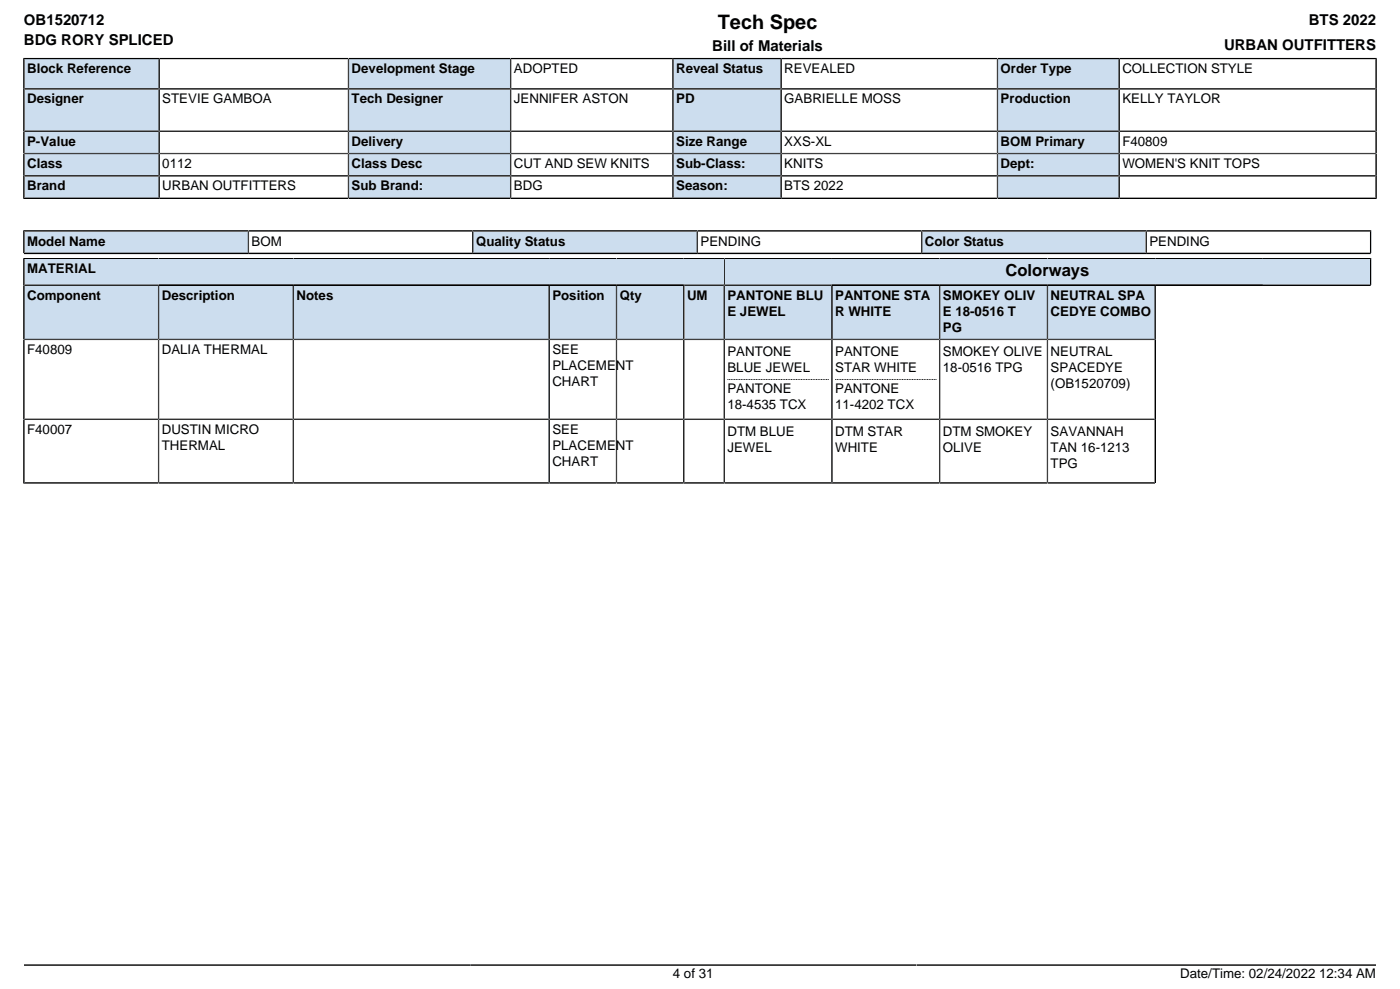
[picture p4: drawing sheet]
<svg xmlns="http://www.w3.org/2000/svg" width="297mm" height="210mm" viewBox="0 0 297 210" stroke-linecap="round" stroke-linejoin="round" font-family="sans-serif">
<defs><g id="words">
<text font-size="4.2" x="152.4" y="6.2">Tech Spec</text>
<text font-size="3.5" x="213.4" y="58.6">Colorways</text>
<g font-size="3.2">
<text x="5.1" y="5.3">OB1520712</text>
<text x="277.8" y="5.3">BTS 2022</text>
<text x="5.1" y="9.6">BDG RORY SPLICED</text>
<text x="151.2" y="10.8">Bill of Materials</text>
<text x="259.8" y="10.6">URBAN OUTFITTERS</text>
</g>
<g font-size="2.8">
<text x="5.8" y="15.5">Block Reference</text>
<text x="74.6" y="15.5">Development Stage</text>
<text x="109.1" y="15.5">ADOPTED</text>
<text x="143.5" y="15.5">Reveal Status</text>
<text x="166.5" y="15.5">REVEALED</text>
<text x="212.4" y="15.5">Order Type</text>
<text x="238.2" y="15.5">COLLECTION STYLE</text>
<text x="5.8" y="22">Designer</text>
<text x="34.5" y="22">STEVIE GAMBOA</text>
<text x="74.6" y="22">Tech Designer</text>
<text x="109.1" y="22">JENNIFER ASTON</text>
<text x="143.5" y="22">PD</text>
<text x="166.5" y="22">GABRIELLE MOSS</text>
<text x="212.4" y="22">Production</text>
<text x="238.2" y="22">KELLY TAYLOR</text>
<text x="5.8" y="30.9">P-Value</text>
<text x="5.8" y="35.7">Class</text>
<text x="34.5" y="35.7">0112</text>
<text x="74.6" y="30.9">Delivery</text>
<text x="74.6" y="35.7">Class Desc</text>
<text x="109.1" y="35.7">CUT AND SEW KNITS</text>
<text x="143.5" y="30.9">Size Range</text>
<text x="143.5" y="35.7">Sub-Class:</text>
<text x="166.5" y="30.9">XXS-XL</text>
<text x="166.5" y="35.7">KNITS</text>
<text x="212.4" y="30.9">BOM Primary</text>
<text x="212.4" y="35.7">Dept:</text>
<text x="238.2" y="30.9">F40809</text>
<text x="238.2" y="35.7">WOMEN'S KNIT TOPS</text>
<text x="5.8" y="40.4">Brand</text>
<text x="34.5" y="40.4">URBAN OUTFITTERS</text>
<text x="74.6" y="40.4">Sub Brand:</text>
<text x="109.1" y="40.4">BDG</text>
<text x="143.5" y="40.4">Season:</text>
<text x="166.5" y="40.4">BTS 2022</text>
<text x="5.8" y="52.1">Model Name</text>
<text x="53.4" y="52.1">BOM</text>
<text x="101" y="52.1">Quality Status</text>
<text x="148.7" y="52.1">PENDING</text>
<text x="196.3" y="52.1">Color Status</text>
<text x="244" y="52.1">PENDING</text>
<text x="5.8" y="58">MATERIAL</text>
<text x="5.8" y="63.6">Component</text>
<text x="34.3" y="63.6">Description</text>
<text x="62.9" y="63.6">Notes</text>
<text x="117.2" y="63.6">Position</text>
<text x="131.5" y="63.6">Qty</text>
<text x="145.8" y="63.6">UM</text>
<text x="154.4" y="63.6">PANTONE BLU</text>
<text x="177.3" y="63.6">PANTONE STA</text>
<text x="200.1" y="63.6">SMOKEY OLIV</text>
<text x="223" y="63.6">NEUTRAL SPA</text>
<text x="154.4" y="67">E JEWEL</text>
<text x="177.3" y="67">R WHITE</text>
<text x="200.1" y="67">E 18-0516 T</text>
<text x="200.1" y="70.4">PG</text>
<text x="223" y="67">CEDYE COMBO</text>
<text x="5.8" y="75.1">F40809</text>
<text x="34.3" y="75.1">DALIA THERMAL</text>
<text x="117.2" y="75.1">SEE</text>
<text x="154.4" y="75.6">PANTONE</text>
<text x="177.3" y="75.6">PANTONE</text>
<text x="200.1" y="75.6">SMOKEY OLIVE</text>
<text x="223" y="75.6">NEUTRAL</text>
<text x="117.2" y="78.5">PLACEMENT</text>
<text x="117.2" y="81.9">CHART</text>
<text x="154.4" y="79">BLUE JEWEL</text>
<text x="154.4" y="83.4">PANTONE</text>
<text x="177.3" y="79">STAR WHITE</text>
<text x="177.3" y="83.4">PANTONE</text>
<text x="200.1" y="79">18-0516 TPG</text>
<text x="223" y="79">SPACEDYE</text>
<text x="223" y="82.4">(OB1520709)</text>
<text x="154.4" y="86.8">18-4535 TCX</text>
<text x="177.3" y="86.8">11-4202 TCX</text>
<text x="5.8" y="92">F40007</text>
<text x="34.3" y="92">DUSTIN MICRO</text>
<text x="34.3" y="95.4">THERMAL</text>
<text x="117.2" y="92">SEE</text>
<text x="117.2" y="95.4">PLACEMENT</text>
<text x="154.4" y="92.5">DTM BLUE</text>
<text x="154.4" y="95.9">JEWEL</text>
<text x="177.3" y="92.5">DTM STAR</text>
<text x="177.3" y="95.9">WHITE</text>
<text x="200.1" y="92.5">DTM SMOKEY</text>
<text x="200.1" y="95.9">OLIVE</text>
<text x="223" y="92.5">SAVANNAH</text>
<text x="223" y="95.9">TAN 16-1213</text>
<text x="117.2" y="98.8">CHART</text>
<text x="223" y="99.3">TPG</text>
<text x="142.8" y="207.6">4 of 31</text>
<text x="250.5" y="207.6">Date/Time: 02/24/2022 12:34 AM</text>
</g>
</g></defs>
<path d="M5.3 12.6h28.3v6.1h-28.3z" fill="#cde"/>
<path d="M5.1 12.3v6.6h68.9v-6.5h-69.1M33.8 12.4v6.5" fill="none" stroke="#000" stroke-width=".35"/>
<path d="M74.1 12.6h34.1v6.1h-34.1z" fill="#cde"/>
<path d="M74 12.4h68.8v6.5h-68.8zM108.4 12.4v6.5" fill="none" stroke="#000" stroke-width=".35"/>
<path d="M143 12.6h22.6v6.1h-22.6z" fill="#cde"/>
<path d="M142.8 12.4h68.9v6.5h-68.9zM165.8 12.4v6.5" fill="none" stroke="#000" stroke-width=".35"/>
<path d="M211.9 12.6h25.5v6.1h-25.5z" fill="#cde"/>
<path d="M237.6 12.4v6.5M292.1 12.3v6.6h-80.4v-6.5h80.6" fill="none" stroke="#000" stroke-width=".35"/>
<path d="M5.3 19h28.3v8.7h-28.3z" fill="#cde"/>
<path d="M5.1 18.9h68.9v8.9h-68.9zM33.8 18.9v8.9" fill="none" stroke="#000" stroke-width=".35"/>
<path d="M74.1 19h34.1v8.7h-34.1z" fill="#cde"/>
<path d="M74 18.9h68.8v8.9h-68.8zM108.4 18.9v8.9" fill="none" stroke="#000" stroke-width=".35"/>
<path d="M143 19h22.6v8.7h-22.6z" fill="#cde"/>
<path d="M142.8 18.9h68.9v8.9h-68.9zM165.8 18.9v8.9" fill="none" stroke="#000" stroke-width=".35"/>
<path d="M211.9 19h25.5v8.7h-25.5z" fill="#cde"/>
<path d="M211.7 18.9h80.4v8.9h-80.4zM237.6 18.9v8.9" fill="none" stroke="#000" stroke-width=".35"/>
<path d="M5.3 28h28.3v4.4h-28.3z" fill="#cde"/>
<path d="M5.1 27.8h68.9v4.8h-68.9zM33.8 27.8v4.8" fill="none" stroke="#000" stroke-width=".35"/>
<path d="M74.1 28h34.1v4.4h-34.1z" fill="#cde"/>
<path d="M74 27.8h68.8v4.8h-68.8zM108.4 27.8v4.8" fill="none" stroke="#000" stroke-width=".35"/>
<path d="M143 28h22.6v4.4h-22.6z" fill="#cde"/>
<path d="M142.8 27.8h68.9v4.8h-68.9zM165.8 27.8v4.8" fill="none" stroke="#000" stroke-width=".35"/>
<path d="M211.9 28h25.5v4.4h-25.5z" fill="#cde"/>
<path d="M211.7 27.8h80.4v4.8h-80.4zM237.6 27.8v4.8" fill="none" stroke="#000" stroke-width=".35"/>
<path d="M5.3 32.8h28.3v4.3h-28.3z" fill="#cde"/>
<path d="M5.1 32.6h68.9v4.7h-68.9zM33.8 32.6v4.7" fill="none" stroke="#000" stroke-width=".35"/>
<path d="M74.1 32.8h34.1v4.3h-34.1z" fill="#cde"/>
<path d="M74 32.6h68.8v4.7h-68.8zM108.4 32.6v4.7" fill="none" stroke="#000" stroke-width=".35"/>
<path d="M143 32.8h22.6v4.3h-22.6z" fill="#cde"/>
<path d="M142.8 32.6h68.9v4.7h-68.9zM165.8 32.6v4.7" fill="none" stroke="#000" stroke-width=".35"/>
<path d="M211.9 32.8h25.5v4.3h-25.5z" fill="#cde"/>
<path d="M211.7 32.6h80.4v4.7h-80.4zM237.6 32.6v4.7" fill="none" stroke="#000" stroke-width=".35"/>
<path d="M5.3 37.5h28.3v4.4h-28.3z" fill="#cde"/>
<path d="M33.8 37.3v4.8M4.9 42.1h69.1v-4.8h-68.9v4.9" fill="none" stroke="#000" stroke-width=".35"/>
<path d="M74.1 37.5h34.1v4.4h-34.1z" fill="#cde"/>
<path d="M74 37.3h68.8v4.8h-68.8zM108.4 37.3v4.8" fill="none" stroke="#000" stroke-width=".35"/>
<path d="M143 37.5h22.6v4.4h-22.6z" fill="#cde"/>
<path d="M142.8 37.3h68.9v4.8h-68.9zM165.8 37.3v4.8" fill="none" stroke="#000" stroke-width=".35"/>
<path d="M211.9 37.5h25.5v4.4h-25.5z" fill="#cde"/>
<path d="M237.6 37.3v4.8M292.3 42.1h-80.6v-4.8h80.4v4.9" fill="none" stroke="#000" stroke-width=".35"/>
<path d="M5.3 49.2h47.2v4.4h-47.2z" fill="#cde"/>
<path d="M5.1 48.8v4.9h95.3v-4.7h-95.5M52.7 49v4.7" fill="none" stroke="#000" stroke-width=".35"/>
<path d="M100.5 49.2h47.3v4.4h-47.3z" fill="#cde"/>
<path d="M100.4 49h95.3v4.7h-95.3zM148 49v4.7" fill="none" stroke="#000" stroke-width=".35"/>
<path d="M195.8 49.2h47.3v4.4h-47.3z" fill="#cde"/>
<path d="M5.1 54.7v5.8h148.6v-5.6h-148.8M243.3 49v4.7M291 48.8v4.9h-285.9M291.1 49h-95.4v4.7" fill="none" stroke="#000" stroke-width=".35"/>
<path d="M5.3 55.1h148.3v5.2h-148.3z" fill="#cde"/>
<path d="M290.9 54.7v5.8h-137.2v-5.6h137.4" fill="none" stroke="#000" stroke-width=".35"/>
<g fill="#cde">
<path d="M153.9 55.1h136.9v5.2h-136.9z"/>
<path d="M5.3 60.7h28.2v11.1h-28.2z"/>
</g>
<path d="M5.1 60.5h28.6v11.5h-28.6z" fill="none" stroke="#000" stroke-width=".35"/>
<path d="M33.8 60.7h28.3v11.1h-28.3z" fill="#cde"/>
<path d="M33.7 60.5h28.6v11.5h-28.6z" fill="none" stroke="#000" stroke-width=".35"/>
<path d="M62.4 60.7h54v11.1h-54z" fill="#cde"/>
<path d="M62.3 60.5h54.3v11.5h-54.3z" fill="none" stroke="#000" stroke-width=".35"/>
<path d="M116.7 60.7h14v11.1h-14z" fill="#cde"/>
<path d="M116.6 60.5h14.3v11.5h-14.3z" fill="none" stroke="#000" stroke-width=".35"/>
<path d="M131 60.7h14v11.1h-14z" fill="#cde"/>
<path d="M130.9 60.5h14.3v11.5h-14.3z" fill="none" stroke="#000" stroke-width=".35"/>
<path d="M145.3 60.7h8.3v11.1h-8.3z" fill="#cde"/>
<path d="M145.2 60.5h8.5v11.5h-8.5z" fill="none" stroke="#000" stroke-width=".35"/>
<path d="M153.9 60.7h22.5v11.1h-22.5z" fill="#cde"/>
<path d="M153.7 60.5h22.9v11.5h-22.9z" fill="none" stroke="#000" stroke-width=".35"/>
<path d="M176.8 60.7h22.5v11.1h-22.5z" fill="#cde"/>
<path d="M176.6 60.5h22.9v11.5h-22.9z" fill="none" stroke="#000" stroke-width=".35"/>
<path d="M199.6 60.7h22.6v11.1h-22.6z" fill="#cde"/>
<path d="M199.5 60.5h22.8v11.5h-22.8z" fill="none" stroke="#000" stroke-width=".35"/>
<path d="M222.5 60.7h22.5v11.1h-22.5z" fill="#cde"/>
<g fill="none" stroke="#000" stroke-width=".35">
<path d="M33.7 72v30.5M62.3 72v30.5M116.6 72v30.5M130.9 72v30.5M145.2 72v30.5M153.7 72v30.5M176.6 72v30.5M199.5 72v30.5M245.2 60.5v42h-240.3M245.2 72h-240.1v30.6M290.9 60.5h-68.6v42M5.1 88.9h240.1"/>
<path d="M5.1 204.7h287"/>
</g>
<path d="M175.9 80.5h-21.5M198.8 80.5h-21.5" fill="none" stroke="#050505" stroke-width=".21" stroke-dasharray=".2 .1" stroke-linecap="butt"/>
<use href="#words"/>
</svg>
